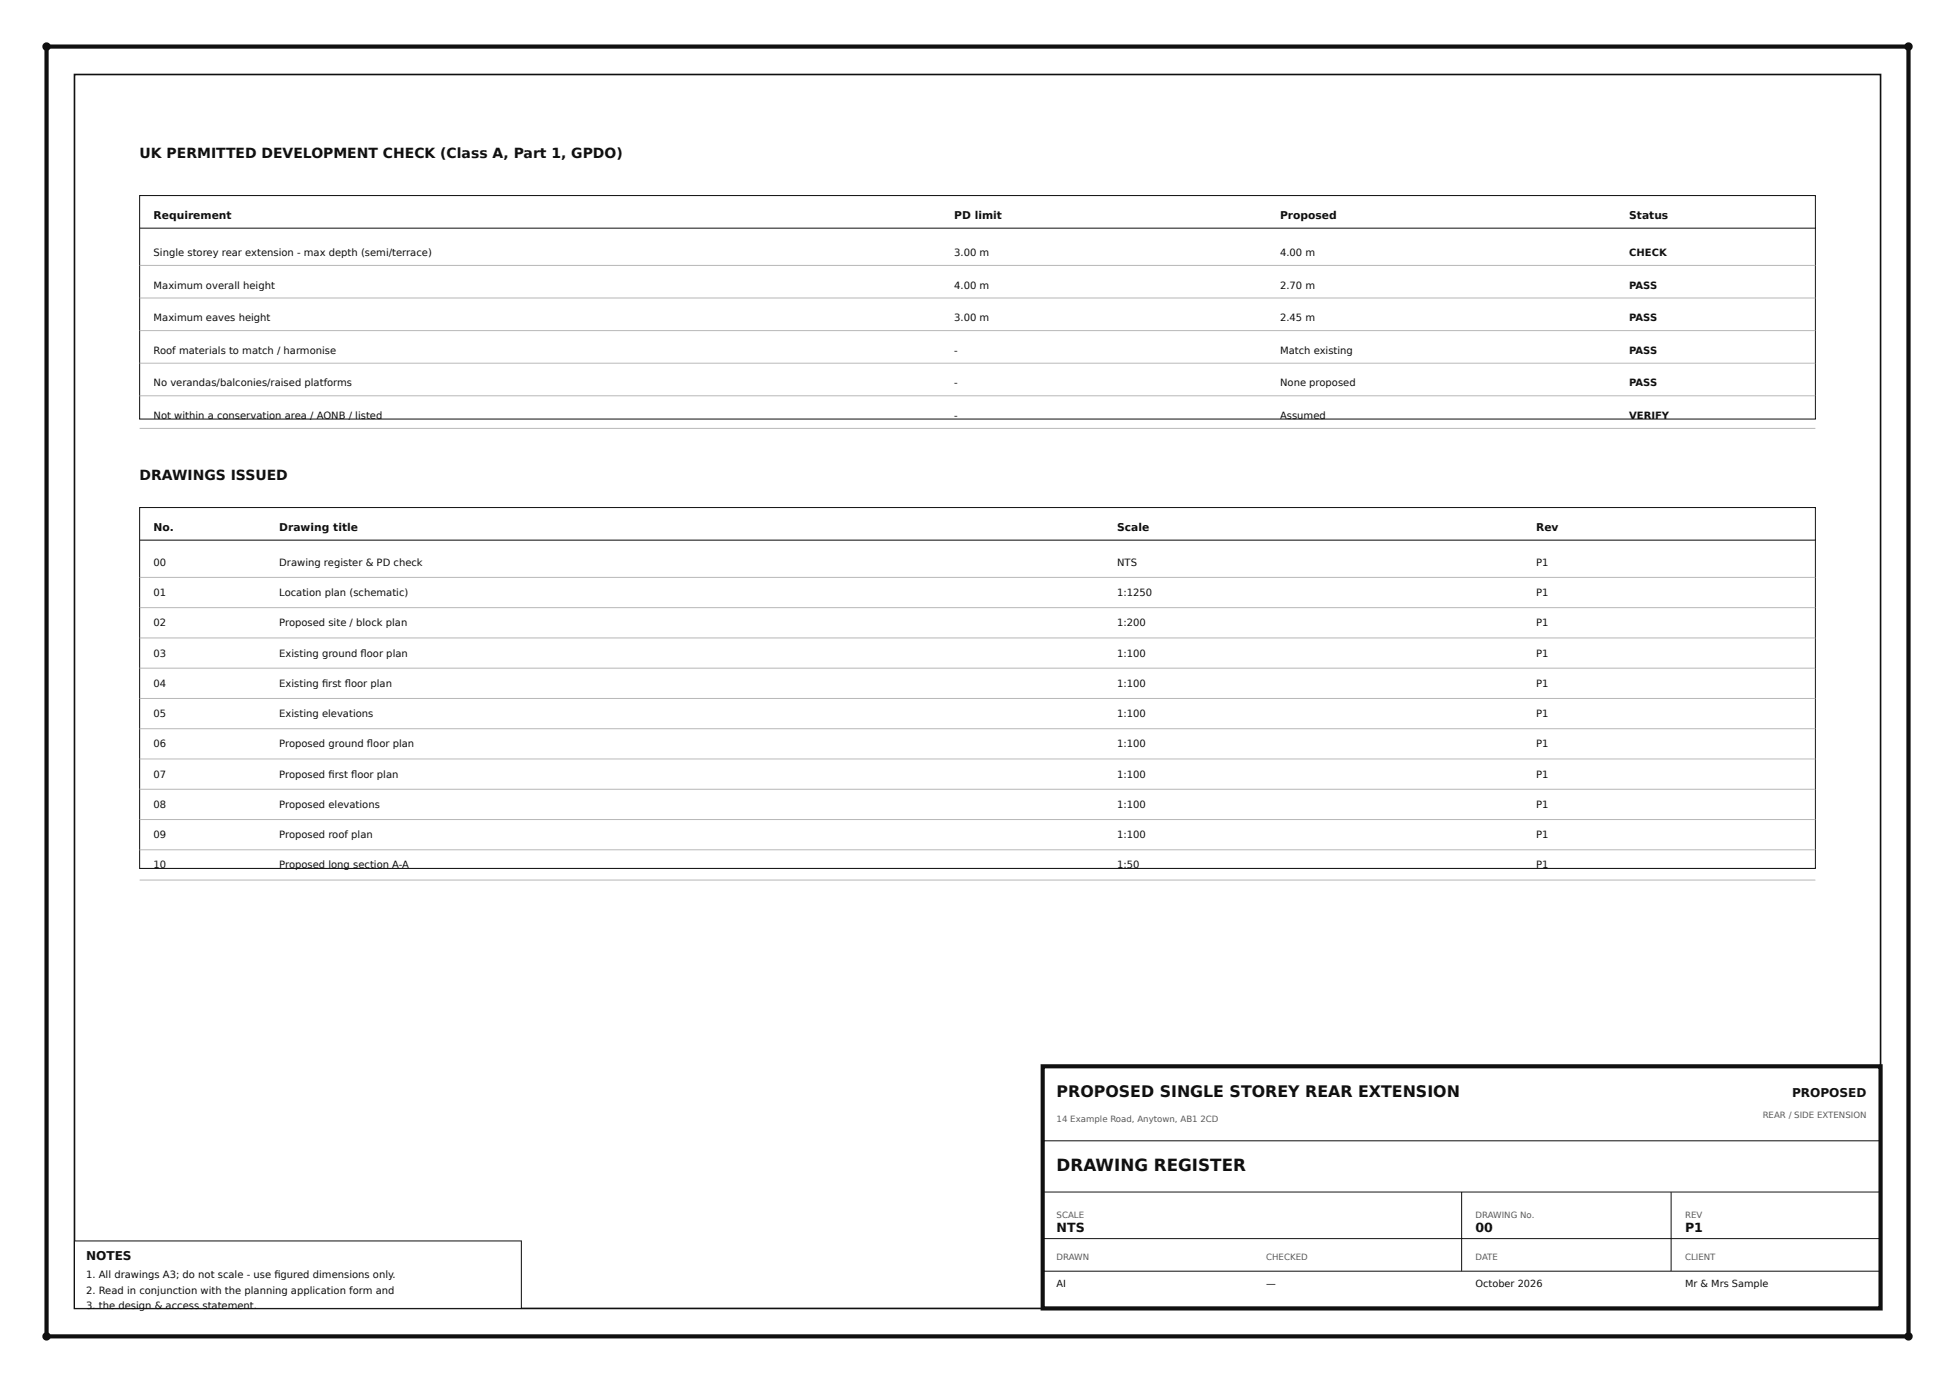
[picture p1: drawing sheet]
<svg xmlns="http://www.w3.org/2000/svg" width="420mm" height="297mm" viewBox="0 0 420 297" stroke-linecap="round" stroke-linejoin="round" font-family="sans-serif">
<defs><g id="words">
<text font-size="3.6" fill="#101010" x="227" y="251.5">DRAWING REGISTER</text>
<text font-size="3.4" fill="#101010" x="227" y="235.5">PROPOSED SINGLE STOREY REAR EXTENSION</text>
<g font-size="3" fill="#101010">
<text x="30" y="34">UK PERMITTED DEVELOPMENT CHECK (Class A, Part 1, GPDO)</text>
<text x="30" y="103">DRAWINGS ISSUED</text>
</g>
<g font-size="2.7" fill="#101010">
<text x="227" y="264.5">NTS</text>
<text x="317" y="264.5">00</text>
<text x="362" y="264.5">P1</text>
</g>
<g font-size="2.6" fill="#101010">
<text x="385" y="235.5">PROPOSED</text>
<text x="18.5" y="270.5">NOTES</text>
</g>
<g font-size="2.3" fill="#101010">
<text x="33" y="47">Requirement</text>
<text x="205" y="47">PD limit</text>
<text x="275" y="47">Proposed</text>
<text x="350" y="47">Status</text>
<text x="33" y="114">No.</text>
<text x="60" y="114">Drawing title</text>
<text x="240" y="114">Scale</text>
<text x="330" y="114">Rev</text>
</g>
<g font-size="2.1" fill="#101010">
<text x="33" y="55">Single storey rear extension - max depth (semi/terrace)</text>
<text x="205" y="55">3.00 m</text>
<text x="275" y="55">4.00 m</text>
<text x="350" y="55">CHECK</text>
<text x="33" y="62">Maximum overall height</text>
<text x="205" y="62">4.00 m</text>
<text x="275" y="62">2.70 m</text>
<text x="350" y="62">PASS</text>
<text x="33" y="69">Maximum eaves height</text>
<text x="205" y="69">3.00 m</text>
<text x="275" y="69">2.45 m</text>
<text x="350" y="69">PASS</text>
<text x="33" y="76">Roof materials to match / harmonise</text>
<text x="205" y="76">-</text>
<text x="275" y="76">Match existing</text>
<text x="350" y="76">PASS</text>
<text x="33" y="83">No verandas/balconies/raised platforms</text>
<text x="205" y="83">-</text>
<text x="275" y="83">None proposed</text>
<text x="350" y="83">PASS</text>
<text x="33" y="90">Not within a conservation area / AONB / listed</text>
<text x="205" y="90">-</text>
<text x="275" y="90">Assumed</text>
<text x="350" y="90">VERIFY</text>
<text x="33" y="121.5">00</text>
<text x="60" y="121.5">Drawing register &amp; PD check</text>
<text x="240" y="121.5">NTS</text>
<text x="330" y="121.5">P1</text>
<text x="33" y="128">01</text>
<text x="60" y="128">Location plan (schematic)</text>
<text x="240" y="128">1:1250</text>
<text x="330" y="128">P1</text>
<text x="33" y="134.5">02</text>
<text x="60" y="134.5">Proposed site / block plan</text>
<text x="240" y="134.5">1:200</text>
<text x="330" y="134.5">P1</text>
<text x="33" y="141">03</text>
<text x="60" y="141">Existing ground fl oor plan</text>
<text x="240" y="141">1:100</text>
<text x="330" y="141">P1</text>
<text x="33" y="147.5">04</text>
<text x="60" y="147.5">Existing fi rst fl oor plan</text>
<text x="240" y="147.5">1:100</text>
<text x="330" y="147.5">P1</text>
<text x="33" y="154">05</text>
<text x="60" y="154">Existing elevations</text>
<text x="240" y="154">1:100</text>
<text x="330" y="154">P1</text>
<text x="33" y="160.5">06</text>
<text x="60" y="160.5">Proposed ground fl oor plan</text>
<text x="240" y="160.5">1:100</text>
<text x="330" y="160.5">P1</text>
<text x="33" y="167">07</text>
<text x="60" y="167">Proposed fi rst fl oor plan</text>
<text x="240" y="167">1:100</text>
<text x="330" y="167">P1</text>
<text x="33" y="173.5">08</text>
<text x="60" y="173.5">Proposed elevations</text>
<text x="240" y="173.5">1:100</text>
<text x="330" y="173.5">P1</text>
<text x="33" y="180">09</text>
<text x="60" y="180">Proposed roof plan</text>
<text x="240" y="180">1:100</text>
<text x="330" y="180">P1</text>
<text x="33" y="186.5">10</text>
<text x="60" y="186.5">Proposed long section A-A</text>
<text x="240" y="186.5">1:50</text>
<text x="330" y="186.5">P1</text>
<text x="18.5" y="274.5">1. All drawings A3; do not scale - use fi gured dimensions only.</text>
<text x="18.5" y="277.8">2. Read in conjunction with the planning application form and</text>
<text x="18.5" y="281.1">3. the design &amp; access statement.</text>
<text x="227" y="276.5">AI</text>
<text x="272" y="276.5">—</text>
<text x="317" y="276.5">October 2026</text>
<text x="362" y="276.5">Mr &amp; Mrs Sample</text>
</g>
<g font-size="1.8" fill="#5a5a5a">
<text x="378.7" y="240">REAR / SIDE EXTENSION</text>
<text x="227" y="241">14 Example Road, Anytown, AB1</text>
<text x="257.9" y="241">2CD</text>
<text x="227" y="261.5">SCALE</text>
<text x="317" y="261.5">DRAWING No.</text>
<text x="362" y="261.5">REV</text>
<text x="227" y="270.5">DRAWN</text>
<text x="272" y="270.5">CHECKED</text>
<text x="317" y="270.5">DATE</text>
<text x="362" y="270.5">CLIENT</text>
</g>
</g></defs>
<path d="M30 42h360v48h-360zM30 49h360" fill="none" stroke="#101010" stroke-width=".21"/>
<path d="M30 57h360M30 64h360M30 71h360M30 78h360M30 85h360M30 92h360" fill="none" stroke="#b8b8b8" stroke-width=".21"/>
<path d="M30 109h360v77.5h-360z" fill="#fff"/>
<path d="M30 109h360v77.5h-360zM30 116h360" fill="none" stroke="#101010" stroke-width=".21"/>
<path d="M30 124h360M30 130.5h360M30 137h360M30 143.5h360M30 150h360M30 156.5h360M30 163h360M30 169.5h360M30 176h360M30 182.5h360M30 189h360" fill="none" stroke="#b8b8b8" stroke-width=".21"/>
<path d="M10 10h400v277h-400z" fill="none" stroke="#101010" stroke-width=".9" stroke-linecap="butt"/>
<path d="M16 16h388v265h-388z" fill="none" stroke="#101010" stroke-width=".35"/>
<g fill="#101010">
<circle cx="10" cy="10" r=".9"/>
<circle cx="10" cy="287" r=".9"/>
<circle cx="410" cy="10" r=".9"/>
<circle cx="410" cy="287" r=".9"/>
</g>
<path d="M224 229h180v52h-180z" fill="#fff"/>
<path d="M224 229h180v52h-180z" fill="none" stroke="#101010" stroke-width=".9" stroke-linecap="butt"/>
<path d="M224 245h180M224 256h180M314 256v17M359 256v17M224 266h180M224 273h180" fill="none" stroke="#101010" stroke-width=".21"/>
<path d="M16 266.5h96v14.5h-96z" fill="#fff"/>
<path d="M16 266.5h96v14.5h-96z" fill="none" stroke="#101010" stroke-width=".21"/>
<use href="#words"/>
</svg>
